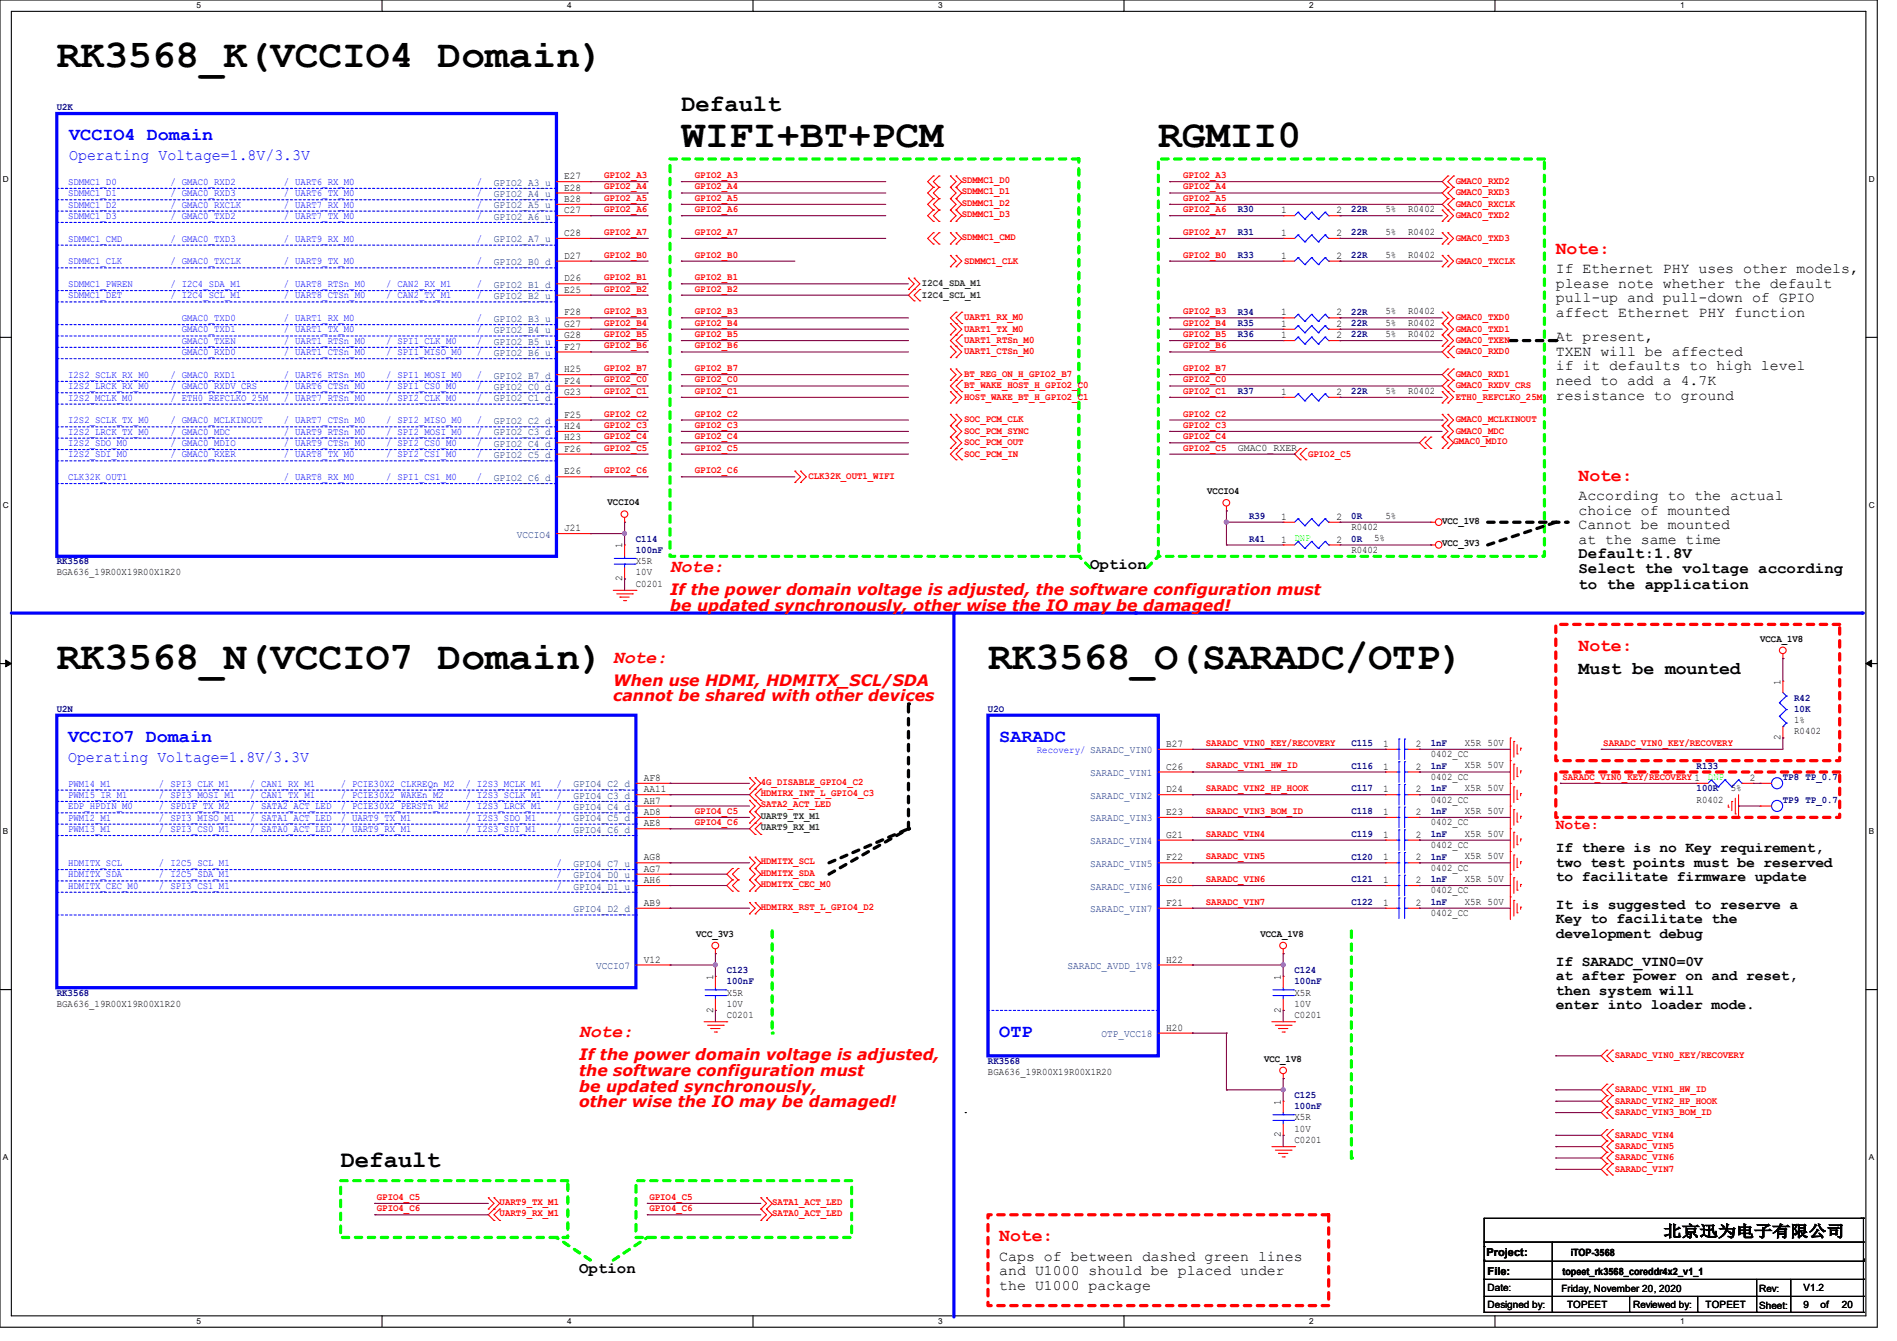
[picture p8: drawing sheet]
<svg xmlns="http://www.w3.org/2000/svg" width="297mm" height="210mm" viewBox="0 0 297 210" stroke-linecap="round" stroke-linejoin="round" font-family="sans-serif">
<defs><g id="words">
<g font-size="6.2">
<text x="8.9" y="10.5">RK3568_K(VCCIO4 Domain)</text>
<text x="106.7" y="23">WIFI+BT+PCM</text>
<text x="181.3" y="23">RGMII0</text>
<text x="8.9" y="104.8">RK3568_N(VCCIO7 Domain)</text>
<text x="154.7" y="104.8">RK3568_O(SARADC/OTP)</text>
</g>
<g font-size="3.7">
<text x="106.7" y="17.4">Default</text>
<text x="53.3" y="182.8">Default</text>
</g>
<g font-size="2.8" fill="#00f">
<text x="10.8" y="21.9">VCCIO4 Domain</text>
<text x="10.7" y="116.2">VCCIO7 Domain</text>
<text x="156.5" y="116.2">SARADC</text>
<text x="156.5" y="162.4">OTP</text>
</g>
<g font-size="2.8" fill="#f00">
<text x="243.6" y="39.7">Note:</text>
<text x="247.1" y="75.3">Note:</text>
<text x="104.9" y="89.5">Note:</text>
<text x="247.1" y="101.9">Note:</text>
<text x="96" y="103.8">Note:</text>
<text x="90.7" y="162.4">Note:</text>
<text x="156.5" y="194.4">Note:</text>
</g>
<text font-size="2.8" x="247.1" y="105.5">Must be mounted</text>
<g font-size="2.5" fill="#00f">
<text x="10.8" y="25.1">Operating Voltage=1.8V/3.3V</text>
<text x="10.7" y="119.3">Operating Voltage=1.8V/3.3V</text>
</g>
<g font-size="2.5">
<text x="170.7" y="89.1">Option</text>
<text x="247.1" y="87.3">Default:1.8V</text>
<text x="247.1" y="89.8">Select the voltage according</text>
<text x="247.1" y="92.2">to the application</text>
<text x="260.5" y="193.7">北京迅为电子有限公司</text>
<text x="90.7" y="199.3">Option</text>
</g>
<g font-size="2.5" fill="#f00">
<text x="104.9" y="93.2">If the power domain voltage is adjusted, the software configuration must</text>
<text x="104.9" y="95.6">be updated synchronously, other wise the IO may be damaged!</text>
<text x="96" y="107.4">When use HDMI, HDMITX_SCL/SDA</text>
<text x="96" y="109.9">cannot be shared with other devices</text>
<text x="90.7" y="166.1">If the power domain voltage is adjusted,</text>
<text x="90.7" y="168.5">the software configuration must</text>
<text x="90.7" y="171">be updated synchronously,</text>
<text x="90.7" y="173.4">other wise the IO may be damaged!</text>
</g>
<g font-size="2.3">
<text x="243.6" y="42.8">If Ethernet PHY uses other models,</text>
<text x="243.6" y="45">please note whether the default</text>
<text x="243.6" y="47.3">pull-up and pull-down of GPIO</text>
<text x="243.6" y="49.6">affect Ethernet PHY function</text>
<text x="243.6" y="53.4">At present,</text>
<text x="243.6" y="55.7">TXEN will be affected</text>
<text x="243.6" y="58">if it defaults to high level</text>
<text x="243.6" y="60.3">need to add a 4.7K</text>
<text x="243.6" y="62.6">resistance to ground</text>
<text x="247.1" y="78.3">According to the actual</text>
<text x="247.1" y="80.6">choice of mounted</text>
<text x="247.1" y="82.9">Cannot be mounted</text>
<text x="247.1" y="85.2">at the same time</text>
<text x="243.6" y="133.4">If there is no Key requirement,</text>
<text x="243.6" y="135.7">two test points must be reserved</text>
<text x="243.6" y="138">to facilitate firmware update</text>
<text x="243.6" y="142.3">It is suggested to reserve a</text>
<text x="243.6" y="144.6">Key to facilitate the</text>
<text x="243.6" y="146.9">development debug</text>
<text x="243.6" y="151.2">If SARADC_VIN0=0V</text>
<text x="243.6" y="153.5">at after power on and reset,</text>
<text x="243.6" y="155.8">then system will</text>
<text x="243.6" y="158.1">enter into loader mode.</text>
<text x="156.5" y="197.4">Caps of between dashed green lines</text>
<text x="156.5" y="199.7">and U1000 should be placed under</text>
<text x="156.5" y="202">the U1000 package</text>
</g>
<text font-size="2.3" fill="#f00" x="243.6" y="129.9">Note:</text>
<g font-size="1.7">
<text x="232.7" y="196.6">Project:</text>
<text x="232.9" y="199.7">File:</text>
</g>
<g font-size="1.6" fill="#000080">
<text x="8.9" y="17.3">U2K</text>
<text x="193.8" y="33.3">R30</text>
<text x="211.6" y="33.3">22R</text>
<text x="193.8" y="40.4">R33</text>
<text x="193.8" y="36.8">R31</text>
<text x="211.6" y="40.4">22R</text>
<text x="211.6" y="36.8">22R</text>
<text x="193.8" y="51.1">R35</text>
<text x="193.8" y="49.3">R34</text>
<text x="193.8" y="52.8">R36</text>
<text x="211.6" y="51.1">22R</text>
<text x="211.6" y="49.3">22R</text>
<text x="211.6" y="52.8">22R</text>
<text x="193.8" y="61.7">R37</text>
<text x="211.6" y="61.7">22R</text>
<text x="195.6" y="81.3">R39</text>
<text x="211.6" y="81.3">0R</text>
<text x="8.9" y="88.4">RK3568</text>
<text x="99.6" y="84.8">C114</text>
<text x="99.6" y="86.6">100nF</text>
<text x="195.6" y="84.8">R41</text>
<text x="211.6" y="84.8">0R</text>
<text x="8.9" y="111.5">U2N</text>
<text x="154.7" y="111.5">U2O</text>
<text x="280.9" y="109.7">R42</text>
<text x="280.9" y="111.5">10K</text>
<text x="211.6" y="116.8">C115</text>
<text x="224" y="116.8">1nF</text>
<text x="211.6" y="120.4">C116</text>
<text x="211.6" y="123.9">C117</text>
<text x="224" y="120.4">1nF</text>
<text x="224" y="123.9">1nF</text>
<text x="265.6" y="120.4">R133</text>
<text x="265.6" y="123.9">100R</text>
<text x="279.1" y="122.2">TP8 TP_0.7</text>
<text x="279.1" y="125.7">TP9 TP_0.7</text>
<text x="211.6" y="127.5">C118</text>
<text x="211.6" y="131.1">C119</text>
<text x="224" y="127.5">1nF</text>
<text x="224" y="131.1">1nF</text>
<text x="211.6" y="134.6">C120</text>
<text x="224" y="134.6">1nF</text>
<text x="211.6" y="141.7">C122</text>
<text x="211.6" y="138.2">C121</text>
<text x="224" y="141.7">1nF</text>
<text x="224" y="138.2">1nF</text>
<text x="8.9" y="156">RK3568</text>
<text x="113.8" y="152.4">C123</text>
<text x="113.8" y="154.2">100nF</text>
<text x="202.7" y="152.4">C124</text>
<text x="202.7" y="154.2">100nF</text>
<text x="154.7" y="166.6">RK3568</text>
<text x="202.7" y="172">C125</text>
<text x="202.7" y="173.7">100nF</text>
</g>
<g font-size="1.6" fill="#00f">
<text x="10.7" y="29">SDMMC1_D0</text>
<text x="26.7" y="29">/ GMAC0_RXD2</text>
<text x="44.4" y="29">/ UART6_RX_M0</text>
<text x="74.7" y="29">/</text>
<text x="10.7" y="34.3">SDMMC1_D3</text>
<text x="10.7" y="30.7">SDMMC1_D1</text>
<text x="10.7" y="32.5">SDMMC1_D2</text>
<text x="26.7" y="30.7">/ GMAC0_RXD3</text>
<text x="26.7" y="34.3">/ GMAC0_TXD2</text>
<text x="26.7" y="32.5">/ GMAC0_RXCLK</text>
<text x="44.4" y="32.5">/ UART7_RX_M0</text>
<text x="44.4" y="34.3">/ UART7_TX_M0</text>
<text x="44.4" y="30.7">/ UART6_TX_M0</text>
<text x="74.7" y="34.3">/</text>
<text x="74.7" y="30.7">/</text>
<text x="74.7" y="32.5">/</text>
<text x="10.7" y="37.8">SDMMC1_CMD</text>
<text x="10.7" y="41.4">SDMMC1_CLK</text>
<text x="26.7" y="41.4">/ GMAC0_TXCLK</text>
<text x="26.7" y="37.8">/ GMAC0_TXD3</text>
<text x="44.4" y="37.8">/ UART9_RX_M0</text>
<text x="44.4" y="41.4">/ UART9_TX_M0</text>
<text x="74.7" y="41.4">/</text>
<text x="74.7" y="37.8">/</text>
<text x="10.7" y="45">SDMMC1_PWREN</text>
<text x="10.7" y="46.7">SDMMC1_DET</text>
<text x="26.7" y="45">/ I2C4_SDA_M1</text>
<text x="26.7" y="46.7">/ I2C4_SCL_M1</text>
<text x="44.4" y="46.7">/ UART8_CTSn_M0</text>
<text x="44.4" y="45">/ UART8_RTSn_M0</text>
<text x="60.5" y="46.7">/ CAN2_TX_M1</text>
<text x="60.5" y="45">/ CAN2_RX_M1</text>
<text x="74.7" y="46.7">/</text>
<text x="74.7" y="45">/</text>
<text x="28.4" y="50.3">GMAC0_TXD0</text>
<text x="28.4" y="52.1">GMAC0_TXD1</text>
<text x="28.4" y="53.8">GMAC0_TXEN</text>
<text x="44.4" y="52.1">/ UART1_TX_M0</text>
<text x="44.4" y="50.3">/ UART1_RX_M0</text>
<text x="44.4" y="53.8">/ UART1_RTSn_M0</text>
<text x="60.5" y="53.8">/ SPI1_CLK_M0</text>
<text x="74.7" y="50.3">/</text>
<text x="74.7" y="53.8">/</text>
<text x="74.7" y="52.1">/</text>
<text x="10.7" y="59.2">I2S2_SCLK_RX_M0</text>
<text x="26.7" y="59.2">/ GMAC0_RXD1</text>
<text x="28.4" y="55.6">GMAC0_RXD0</text>
<text x="44.4" y="55.6">/ UART1_CTSn_M0</text>
<text x="44.4" y="59.2">/ UART6_RTSn_M0</text>
<text x="60.5" y="59.2">/ SPI1_MOSI_M0</text>
<text x="60.5" y="55.6">/ SPI1_MISO_M0</text>
<text x="74.7" y="55.6">/</text>
<text x="74.7" y="59.2">/</text>
<text x="10.7" y="61">I2S2_LRCK_RX_M0</text>
<text x="10.7" y="62.7">I2S2_MCLK_M0</text>
<text x="26.7" y="62.7">/ ETH0_REFCLKO_25M</text>
<text x="26.7" y="61">/ GMAC0_RXDV_CRS</text>
<text x="44.4" y="62.7">/ UART7_RTSn_M0</text>
<text x="44.4" y="61">/ UART6_CTSn_M0</text>
<text x="60.4" y="61">/ SPI1_CS0_M0</text>
<text x="60.5" y="62.7">/ SPI2_CLK_M0</text>
<text x="74.7" y="62.7">/</text>
<text x="74.7" y="61">/</text>
<text x="10.7" y="71.6">I2S2_SDI_M0</text>
<text x="10.7" y="66.3">I2S2_SCLK_TX_M0</text>
<text x="10.7" y="69.8">I2S2_SDO_M0</text>
<text x="10.7" y="68.1">I2S2_LRCK_TX_M0</text>
<text x="26.7" y="69.8">/ GMAC0_MDIO</text>
<text x="26.7" y="71.6">/ GMAC0_RXER</text>
<text x="26.7" y="68.1">/ GMAC0_MDC</text>
<text x="26.7" y="66.3">/ GMAC0_MCLKINOUT</text>
<text x="44.4" y="66.3">/ UART7_CTSn_M0</text>
<text x="44.4" y="71.6">/ UART8_TX_M0</text>
<text x="44.4" y="68.1">/ UART9_RTSn_M0</text>
<text x="44.4" y="69.8">/ UART9_CTSn_M0</text>
<text x="60.5" y="71.6">/ SPI2_CS1_M0</text>
<text x="60.5" y="68.1">/ SPI2_MOSI_M0</text>
<text x="60.5" y="69.8">/ SPI2_CS0_M0</text>
<text x="60.5" y="66.3">/ SPI2_MISO_M0</text>
<text x="74.7" y="69.8">/</text>
<text x="74.7" y="71.6">/</text>
<text x="74.7" y="68.1">/</text>
<text x="74.7" y="66.3">/</text>
<text x="10.7" y="75.2">CLK32K_OUT1</text>
<text x="44.4" y="75.2">/ UART8_RX_M0</text>
<text x="60.5" y="75.2">/ SPI1_CS1_M0</text>
<text x="74.7" y="75.2">/</text>
<text x="162.3" y="117.9">Recovery/ SARADC_VIN0</text>
<text x="10.7" y="123.2">PWM14_M1</text>
<text x="10.7" y="125">PWM15_IR_M1</text>
<text x="24.9" y="123.2">/ SPI3_CLK_M1</text>
<text x="24.9" y="125">/ SPI3_MOSI_M1</text>
<text x="39.1" y="123.2">/ CAN1_RX_M1</text>
<text x="39.1" y="125">/ CAN1_TX_M1</text>
<text x="53.3" y="123.2">/ PCIE30X2_CLKREQn_M2</text>
<text x="53.3" y="125">/ PCIE30X2_WAKEn_M2</text>
<text x="72.9" y="123.2">/ I2S3_MCLK_M1</text>
<text x="72.9" y="125">/ I2S3_SCLK_M1</text>
<text x="87.1" y="125">/</text>
<text x="87.1" y="123.2">/</text>
<text x="10.7" y="130.3">PWM13_M1</text>
<text x="10.7" y="128.5">PWM12_M1</text>
<text x="10.7" y="126.7">EDP_HPDIN_M0</text>
<text x="24.9" y="130.3">/ SPI3_CS0_M1</text>
<text x="24.9" y="128.5">/ SPI3_MISO_M1</text>
<text x="24.9" y="126.7">/ SPDIF_TX_M2</text>
<text x="39.1" y="126.7">/ SATA2_ACT_LED</text>
<text x="39.1" y="130.3">/ SATA0_ACT_LED</text>
<text x="39.1" y="128.5">/ SATA1_ACT_LED</text>
<text x="53.3" y="126.7">/ PCIE30X2_PERSTn_M2</text>
<text x="53.3" y="130.3">/ UART9_RX_M1</text>
<text x="53.3" y="128.5">/ UART9_TX_M1</text>
<text x="72.9" y="130.3">/ I2S3_SDI_M1</text>
<text x="72.9" y="128.5">/ I2S3_SDO_M1</text>
<text x="72.9" y="126.7">/ I2S3_LRCK_M1</text>
<text x="87.1" y="128.5">/</text>
<text x="87.1" y="130.3">/</text>
<text x="87.1" y="126.7">/</text>
<text x="10.7" y="137.4">HDMITX_SDA</text>
<text x="10.7" y="135.6">HDMITX_SCL</text>
<text x="24.9" y="135.6">/ I2C5_SCL_M1</text>
<text x="24.9" y="137.4">/ I2C5_SDA_M1</text>
<text x="87.1" y="137.4">/</text>
<text x="87.1" y="135.6">/</text>
<text x="10.7" y="139.2">HDMITX_CEC_M0</text>
<text x="24.9" y="139.2">/ SPI3_CS1_M1</text>
<text x="87.1" y="139.2">/</text>
</g>
<g font-size="1.6" fill="#004080">
<text x="77.3" y="29.1">GPIO2_A3_u</text>
<text x="77.3" y="30.9">GPIO2_A4_u</text>
<text x="77.3" y="32.6">GPIO2_A5_u</text>
<text x="77.3" y="34.4">GPIO2_A6_u</text>
<text x="77.3" y="38">GPIO2_A7_u</text>
<text x="77.3" y="41.5">GPIO2_B0_d</text>
<text x="77.3" y="45.1">GPIO2_B1_d</text>
<text x="77.3" y="46.9">GPIO2_B2_u</text>
<text x="77.3" y="50.4">GPIO2_B3_u</text>
<text x="77.3" y="52.2">GPIO2_B4_u</text>
<text x="77.3" y="54">GPIO2_B5_u</text>
<text x="77.3" y="55.8">GPIO2_B6_u</text>
<text x="77.3" y="59.3">GPIO2_B7_d</text>
<text x="77.3" y="61.1">GPIO2_C0_d</text>
<text x="77.3" y="62.9">GPIO2_C1_d</text>
<text x="77.3" y="66.4">GPIO2_C2_d</text>
<text x="77.3" y="68.2">GPIO2_C3_d</text>
<text x="77.3" y="70">GPIO2_C4_d</text>
<text x="77.3" y="71.8">GPIO2_C5_d</text>
<text x="77.3" y="75.3">GPIO2_C6_d</text>
<text x="80.9" y="84.2">VCCIO4</text>
<text x="89.8" y="123.3">GPIO4_C2_d</text>
<text x="89.8" y="125.1">GPIO4_C3_d</text>
<text x="170.7" y="121.5">SARADC_VIN1</text>
<text x="170.7" y="125.1">SARADC_VIN2</text>
<text x="89.8" y="126.9">GPIO4_C4_d</text>
<text x="89.8" y="128.7">GPIO4_C5_d</text>
<text x="89.8" y="130.4">GPIO4_C6_d</text>
<text x="170.7" y="128.7">SARADC_VIN3</text>
<text x="89.8" y="135.8">GPIO4_C7_u</text>
<text x="89.8" y="137.5">GPIO4_D0_u</text>
<text x="170.7" y="132.2">SARADC_VIN4</text>
<text x="170.7" y="135.8">SARADC_VIN5</text>
<text x="89.8" y="139.3">GPIO4_D1_u</text>
<text x="89.8" y="142.9">GPIO4_D2_d</text>
<text x="170.7" y="139.3">SARADC_VIN6</text>
<text x="170.7" y="142.9">SARADC_VIN7</text>
<text x="93.3" y="151.8">VCCIO7</text>
<text x="167.1" y="151.8">SARADC_AVDD_1V8</text>
<text x="172.5" y="162.4">OTP_VCC18</text>
</g>
<g font-size="1.6">
<text x="88.3" y="28.1">E27</text>
<text x="88.3" y="29.8">E28</text>
<text x="88.3" y="31.6">B28</text>
<text x="88.3" y="33.4">C27</text>
<text x="200.6" y="33.4">1</text>
<text x="209.3" y="33.4">2</text>
<text x="216.9" y="33.2">5%</text>
<text x="220.5" y="33.2">R0402</text>
<text x="88.3" y="37">C28</text>
<text x="88.3" y="40.5">D27</text>
<text x="200.6" y="40.5">1</text>
<text x="200.6" y="37">1</text>
<text x="209.3" y="40.5">2</text>
<text x="209.3" y="37">2</text>
<text x="216.9" y="40.3">5%</text>
<text x="216.9" y="36.8">5%</text>
<text x="220.5" y="40.3">R0402</text>
<text x="220.5" y="36.8">R0402</text>
<text x="88.3" y="44.1">D26</text>
<text x="88.3" y="45.8">E25</text>
<text x="88.3" y="49.4">F28</text>
<text x="88.3" y="51.2">G27</text>
<text x="88.3" y="53">G28</text>
<text x="200.6" y="51.2">1</text>
<text x="200.6" y="49.4">1</text>
<text x="200.6" y="53">1</text>
<text x="209.3" y="51.2">2</text>
<text x="209.3" y="49.4">2</text>
<text x="209.3" y="53">2</text>
<text x="216.9" y="51">5%</text>
<text x="216.9" y="49.2">5%</text>
<text x="216.9" y="52.8">5%</text>
<text x="220.5" y="51">R0402</text>
<text x="220.5" y="49.2">R0402</text>
<text x="220.5" y="52.8">R0402</text>
<text x="88.3" y="54.7">F27</text>
<text x="88.3" y="58.3">H25</text>
<text x="88.3" y="60.1">F24</text>
<text x="88.3" y="61.8">G23</text>
<text x="88.3" y="65.4">F25</text>
<text x="200.6" y="61.8">1</text>
<text x="209.3" y="61.8">2</text>
<text x="216.9" y="61.7">5%</text>
<text x="220.5" y="61.7">R0402</text>
<text x="88.3" y="67.2">H24</text>
<text x="88.3" y="69">H23</text>
<text x="88.3" y="70.7">F26</text>
<text x="193.8" y="70.6">GMAC0_RXER</text>
<text x="88.3" y="74.3">E26</text>
<text x="189" y="77.4">VCCIO4</text>
<text x="88.3" y="83.2">J21</text>
<text x="95.1" y="79.2">VCCIO4</text>
<text x="200.6" y="81.4">1</text>
<text x="209.3" y="81.4">2</text>
<text x="211.6" y="83">R0402</text>
<text x="216.9" y="81.2">5%</text>
<text x="225.8" y="82">VCC_1V8</text>
<text x="97.4" y="85.9" transform="rotate(-90 97.4 85.9)">1</text>
<text x="99.6" y="88.3">X5R</text>
<text x="200.6" y="85">1</text>
<text x="209.3" y="85">2</text>
<text x="211.6" y="86.6">R0402</text>
<text x="215.1" y="84.8">5%</text>
<text x="225.8" y="85.6">VCC_3V3</text>
<text x="8.9" y="90.1">BGA636_19R00X19R00X1R20</text>
<text x="97.4" y="91" transform="rotate(-90 97.4 91)">2</text>
<text x="99.6" y="91.9">C0201</text>
<text x="99.6" y="90.1">10V</text>
<text x="275.6" y="100.5">VCCA_1V8</text>
<text x="278.8" y="107.2" transform="rotate(-90 278.8 107.2)">1</text>
<text x="280.9" y="113.2">1%</text>
<text x="182.6" y="117">B27</text>
<text x="216.6" y="117">1</text>
<text x="221.7" y="117">2</text>
<text x="224" y="118.6">0402_CC</text>
<text x="229.4" y="116.8">X5R 50V</text>
<text x="278.8" y="115.9" transform="rotate(-90 278.8 115.9)">2</text>
<text x="280.9" y="115">R0402</text>
<text x="100.8" y="122.3">AF8</text>
<text x="100.8" y="124.1">AA11</text>
<text x="100.8" y="125.9">AH7</text>
<text x="182.6" y="120.5">C26</text>
<text x="182.6" y="124.1">D24</text>
<text x="216.6" y="120.5">1</text>
<text x="216.6" y="124.1">1</text>
<text x="221.7" y="120.5">2</text>
<text x="221.7" y="124.1">2</text>
<text x="224" y="122.1">0402_CC</text>
<text x="224" y="125.7">0402_CC</text>
<text x="229.4" y="120.4">X5R 50V</text>
<text x="229.4" y="123.9">X5R 50V</text>
<text x="265.6" y="125.7">R0402</text>
<text x="271" y="123.9">5%</text>
<text x="274" y="122.3">2</text>
<text x="100.8" y="127.6">AD8</text>
<text x="100.8" y="129.4">AE8</text>
<text x="182.6" y="127.6">E23</text>
<text x="182.6" y="131.2">G21</text>
<text x="216.6" y="127.6">1</text>
<text x="216.6" y="131.2">1</text>
<text x="221.7" y="127.6">2</text>
<text x="221.7" y="131.2">2</text>
<text x="224" y="129.2">0402_CC</text>
<text x="229.4" y="127.5">X5R 50V</text>
<text x="229.4" y="131">X5R 50V</text>
<text x="100.8" y="134.7">AG8</text>
<text x="100.8" y="136.5">AG7</text>
<text x="182.6" y="134.7">F22</text>
<text x="216.6" y="134.7">1</text>
<text x="221.7" y="134.7">2</text>
<text x="224" y="136.4">0402_CC</text>
<text x="224" y="132.8">0402_CC</text>
<text x="229.4" y="134.6">X5R 50V</text>
<text x="100.8" y="138.3">AH6</text>
<text x="100.8" y="141.9">AB9</text>
<text x="182.6" y="138.3">G20</text>
<text x="182.6" y="141.9">F21</text>
<text x="216.6" y="141.9">1</text>
<text x="216.6" y="138.3">1</text>
<text x="221.7" y="141.9">2</text>
<text x="221.7" y="138.3">2</text>
<text x="224" y="143.5">0402_CC</text>
<text x="224" y="139.9">0402_CC</text>
<text x="229.4" y="141.7">X5R 50V</text>
<text x="229.4" y="138.1">X5R 50V</text>
<text x="109" y="146.7">VCC_3V3</text>
<text x="197.4" y="146.7">VCCA_1V8</text>
<text x="100.8" y="150.8">V12</text>
<text x="111.6" y="153.5" transform="rotate(-90 111.6 153.5)">1</text>
<text x="113.8" y="155.9">X5R</text>
<text x="182.6" y="150.8">H22</text>
<text x="200.5" y="153.5" transform="rotate(-90 200.5 153.5)">1</text>
<text x="202.7" y="155.9">X5R</text>
<text x="8.9" y="157.7">BGA636_19R00X19R00X1R20</text>
<text x="111.6" y="158.6" transform="rotate(-90 111.6 158.6)">2</text>
<text x="113.8" y="159.5">C0201</text>
<text x="113.8" y="157.7">10V</text>
<text x="182.6" y="161.4">H20</text>
<text x="200.5" y="158.6" transform="rotate(-90 200.5 158.6)">2</text>
<text x="202.7" y="159.5">C0201</text>
<text x="202.7" y="157.7">10V</text>
<text x="197.9" y="166.3">VCC_1V8</text>
<text x="154.7" y="168.4">BGA636_19R00X19R00X1R20</text>
<text x="200.5" y="173" transform="rotate(-90 200.5 173)">1</text>
<text x="200.5" y="178.1" transform="rotate(-90 200.5 178.1)">2</text>
<text x="202.7" y="179">C0201</text>
<text x="202.7" y="175.5">X5R</text>
<text x="202.7" y="177.2">10V</text>
<text x="245.9" y="196.7">iTOP-3568</text>
<text x="232.9" y="202.2">Date:</text>
<text x="244.5" y="202.3">Friday, November 20, 2020</text>
<text x="244.7" y="199.7">topeet_rk3568_coreddr4x2_v1_1</text>
<text x="275.4" y="202.4">Rev:</text>
<text x="282.4" y="202.2">V1.2</text>
<text x="232.9" y="204.9">Designed by:</text>
<text x="245.4" y="204.8">TOPEET</text>
<text x="255.7" y="204.9">Reviewed by:</text>
<text x="267" y="204.8">TOPEET</text>
<text x="275.4" y="205">Sheet:</text>
<text x="282.4" y="204.8">9</text>
<text x="285" y="204.9">of</text>
<text x="288.4" y="204.8">20</text>
</g>
<g font-size="1.6" fill="#f00">
<text x="94.6" y="27.9">GPIO2_A3</text>
<text x="94.6" y="29.7">GPIO2_A4</text>
<text x="108.8" y="27.9">GPIO2_A3</text>
<text x="108.8" y="29.7">GPIO2_A4</text>
<text x="150.6" y="28.7">SDMMC1_D0</text>
<text x="185.2" y="27.9">GPIO2_A3</text>
<text x="185.2" y="29.7">GPIO2_A4</text>
<text x="227.9" y="28.8">GMAC0_RXD2</text>
<text x="94.6" y="31.5">GPIO2_A5</text>
<text x="94.6" y="33.2">GPIO2_A6</text>
<text x="108.8" y="33.2">GPIO2_A6</text>
<text x="108.8" y="31.5">GPIO2_A5</text>
<text x="150.6" y="30.4">SDMMC1_D1</text>
<text x="150.6" y="32.2">SDMMC1_D2</text>
<text x="150.6" y="34">SDMMC1_D3</text>
<text x="185.2" y="31.5">GPIO2_A5</text>
<text x="185.2" y="33.2">GPIO2_A6</text>
<text x="227.9" y="30.6">GMAC0_RXD3</text>
<text x="227.9" y="32.4">GMAC0_RXCLK</text>
<text x="227.9" y="34.2">GMAC0_TXD2</text>
<text x="94.6" y="36.8">GPIO2_A7</text>
<text x="94.6" y="40.3">GPIO2_B0</text>
<text x="108.8" y="36.8">GPIO2_A7</text>
<text x="108.8" y="40.3">GPIO2_B0</text>
<text x="150.6" y="37.5">SDMMC1_CMD</text>
<text x="151" y="41.3">SDMMC1_CLK</text>
<text x="185.2" y="36.8">GPIO2_A7</text>
<text x="185.2" y="40.3">GPIO2_B0</text>
<text x="227.9" y="37.7">GMAC0_TXD3</text>
<text x="227.9" y="41.3">GMAC0_TXCLK</text>
<text x="94.6" y="43.9">GPIO2_B1</text>
<text x="94.6" y="45.7">GPIO2_B2</text>
<text x="108.8" y="43.9">GPIO2_B1</text>
<text x="108.8" y="45.7">GPIO2_B2</text>
<text x="94.6" y="49.2">GPIO2_B3</text>
<text x="94.6" y="51">GPIO2_B4</text>
<text x="94.6" y="52.8">GPIO2_B5</text>
<text x="108.8" y="51">GPIO2_B4</text>
<text x="108.8" y="52.8">GPIO2_B5</text>
<text x="108.8" y="49.2">GPIO2_B3</text>
<text x="151" y="50.2">UART1_RX_M0</text>
<text x="151" y="51.9">UART1_TX_M0</text>
<text x="151" y="53.7">UART1_RTSn_M0</text>
<text x="185.2" y="49.2">GPIO2_B3</text>
<text x="185.2" y="51">GPIO2_B4</text>
<text x="185.2" y="52.8">GPIO2_B5</text>
<text x="227.9" y="50.2">GMAC0_TXD0</text>
<text x="227.9" y="51.9">GMAC0_TXD1</text>
<text x="227.9" y="53.7">GMAC0_TXEN</text>
<text x="94.6" y="54.6">GPIO2_B6</text>
<text x="94.6" y="58.1">GPIO2_B7</text>
<text x="94.6" y="59.9">GPIO2_C0</text>
<text x="108.8" y="54.6">GPIO2_B6</text>
<text x="108.8" y="59.9">GPIO2_C0</text>
<text x="108.8" y="58.1">GPIO2_B7</text>
<text x="151" y="55.5">UART1_CTSn_M0</text>
<text x="151" y="59.1">BT_REG_ON_H_GPIO2_B7</text>
<text x="185.2" y="54.6">GPIO2_B6</text>
<text x="185.2" y="58.1">GPIO2_B7</text>
<text x="185.2" y="59.9">GPIO2_C0</text>
<text x="227.9" y="55.5">GMAC0_RXD0</text>
<text x="227.9" y="59.1">GMAC0_RXD1</text>
<text x="94.6" y="61.7">GPIO2_C1</text>
<text x="94.6" y="65.2">GPIO2_C2</text>
<text x="108.8" y="61.7">GPIO2_C1</text>
<text x="108.8" y="65.2">GPIO2_C2</text>
<text x="151" y="60.8">BT_WAKE_HOST_H_GPIO2_C0</text>
<text x="151" y="62.6">HOST_WAKE_BT_H_GPIO2_C1</text>
<text x="185.2" y="65.2">GPIO2_C2</text>
<text x="185.2" y="61.7">GPIO2_C1</text>
<text x="227.9" y="60.8">GMAC0_RXDV_CRS</text>
<text x="227.9" y="62.6">ETH0_REFCLKO_25M</text>
<text x="94.6" y="67">GPIO2_C3</text>
<text x="94.6" y="68.8">GPIO2_C4</text>
<text x="94.6" y="70.6">GPIO2_C5</text>
<text x="108.8" y="67">GPIO2_C3</text>
<text x="108.8" y="68.8">GPIO2_C4</text>
<text x="108.8" y="70.6">GPIO2_C5</text>
<text x="151" y="67.9">SOC_PCM_SYNC</text>
<text x="151" y="69.7">SOC_PCM_OUT</text>
<text x="151" y="66.2">SOC_PCM_CLK</text>
<text x="151" y="71.5">SOC_PCM_IN</text>
<text x="185.2" y="67">GPIO2_C3</text>
<text x="185.2" y="68.8">GPIO2_C4</text>
<text x="185.2" y="70.6">GPIO2_C5</text>
<text x="204.8" y="71.5">GPIO2_C5</text>
<text x="227.6" y="69.6">GMAC0_MDIO</text>
<text x="227.9" y="66.2">GMAC0_MCLKINOUT</text>
<text x="227.9" y="67.9">GMAC0_MDC</text>
<text x="94.6" y="74.1">GPIO2_C6</text>
<text x="108.8" y="74.1">GPIO2_C6</text>
<text x="126.6" y="75.1">CLK32K_OUT1_WIFI</text>
<text x="188.8" y="116.8">SARADC_VIN0_KEY/RECOVERY</text>
<text x="251" y="116.8">SARADC_VIN0_KEY/RECOVERY</text>
<text x="119.1" y="122.9">4G_DISABLE_GPIO4_C2</text>
<text x="119.1" y="124.7">HDMIRX_INT_L_GPIO4_C3</text>
<text x="188.8" y="120.4">SARADC_VIN1_HW_ID</text>
<text x="188.8" y="123.9">SARADC_VIN2_HP_HOOK</text>
<text x="244.6" y="122.1">SARADC_VIN0_KEY/RECOVERY 1</text>
<text x="108.8" y="127.5">GPIO4_C5</text>
<text x="108.8" y="129.2">GPIO4_C6</text>
<text x="119.1" y="126.4">SATA2_ACT_LED</text>
<text x="188.8" y="127.5">SARADC_VIN3_BOM_ID</text>
<text x="188.8" y="131">SARADC_VIN4</text>
<text x="119.1" y="135.3">HDMITX_SCL</text>
<text x="119.1" y="137.1">HDMITX_SDA</text>
<text x="188.8" y="134.6">SARADC_VIN5</text>
<text x="119.1" y="138.9">HDMITX_CEC_M0</text>
<text x="119.1" y="142.4">HDMIRX_RST_L_GPIO4_D2</text>
<text x="188.8" y="138.1">SARADC_VIN6</text>
<text x="188.8" y="141.7">SARADC_VIN7</text>
<text x="252.8" y="165.7">SARADC_VIN0_KEY/RECOVERY</text>
<text x="252.8" y="171.1">SARADC_VIN1_HW_ID</text>
<text x="252.8" y="172.8">SARADC_VIN2_HP_HOOK</text>
<text x="252.8" y="174.6">SARADC_VIN3_BOM_ID</text>
<text x="252.8" y="178.2">SARADC_VIN4</text>
<text x="252.8" y="180">SARADC_VIN5</text>
<text x="252.8" y="181.7">SARADC_VIN6</text>
<text x="252.8" y="183.5">SARADC_VIN7</text>
<text x="59" y="187.9">GPIO4_C5</text>
<text x="59" y="189.7">GPIO4_C6</text>
<text x="78.2" y="188.7">UART9_TX_M1</text>
<text x="78.2" y="190.5">UART9_RX_M1</text>
<text x="101.7" y="187.9">GPIO4_C5</text>
<text x="101.7" y="189.7">GPIO4_C6</text>
<text x="120.9" y="188.7">SATA1_ACT_LED</text>
<text x="120.9" y="190.5">SATA0_ACT_LED</text>
</g>
<g font-size="1.6" fill="#008000">
<text x="144.4" y="46.6">I2C4_SCL_M1</text>
<text x="144.4" y="44.8">I2C4_SDA_M1</text>
<text x="119.1" y="130">UART9_RX_M1</text>
<text x="119.1" y="128.2">UART9_TX_M1</text>
</g>
<g font-size="1.6" fill="#0f0">
<text x="202.7" y="84.8">DNP</text>
<text x="267.4" y="122.1">DNP</text>
</g>
<g font-size="1.3">
<text x="30.8" y="1.3">5</text>
<text x="88.8" y="1.3">4</text>
<text x="146.9" y="1.3">3</text>
<text x="205" y="1.3">2</text>
<text x="263.1" y="1.3">1</text>
<text x=".5" y="28.4">D</text>
<text x="292.6" y="28.4">D</text>
<text x=".5" y="79.5">C</text>
<text x="292.6" y="79.5">C</text>
<text x=".5" y="130.6">B</text>
<text x="292.6" y="130.6">B</text>
<text x=".5" y="181.7">A</text>
<text x="292.6" y="181.7">A</text>
<text x="30.8" y="207.4">5</text>
<text x="88.8" y="207.4">4</text>
<text x="146.9" y="207.4">3</text>
<text x="205" y="207.4">2</text>
<text x="263.1" y="207.4">1</text>
</g>
</g></defs>
<path d="M0 0h293.9v207.9h-293.9zM1.8 1.8h290.3v204.3h-290.3z" fill="none" stroke="#000" stroke-width=".17"/>
<g fill="#fff">
<path d="M30.8 .2h.7v1.4h-.7z"/>
<path d="M30.8 206.2h.7v1.4h-.7z"/>
</g>
<path d="M59.8 0v1.8M59.8 206.1v1.8" fill="none" stroke="#000" stroke-width=".17"/>
<g fill="#fff">
<path d="M88.8 .2h.7v1.4h-.7z"/>
<path d="M88.8 206.2h.7v1.4h-.7z"/>
</g>
<path d="M117.9 0v1.8M117.9 206.1v1.8" fill="none" stroke="#000" stroke-width=".17"/>
<g fill="#fff">
<path d="M146.9 .2h.7v1.4h-.7z"/>
<path d="M146.9 206.2h.7v1.4h-.7z"/>
</g>
<path d="M176 0v1.8M176 206.1v1.8" fill="none" stroke="#000" stroke-width=".17"/>
<g fill="#fff">
<path d="M205 .2h.7v1.4h-.7z"/>
<path d="M205 206.2h.7v1.4h-.7z"/>
</g>
<path d="M234.1 0v1.8M234.1 206.1v1.8" fill="none" stroke="#000" stroke-width=".17"/>
<g fill="#fff">
<path d="M263.1 .2h.6v1.4h-.6z"/>
<path d="M263.1 206.2h.6v1.4h-.6z"/>
<path d="M.5 27.3h.9v1.4h-.9z"/>
<path d="M292.6 27.3h.9v1.4h-.9z"/>
<path d="M.5 78.4h.9v1.4h-.9z"/>
<path d="M292.6 78.4h.9v1.4h-.9z"/>
</g>
<path d="M0 52.8h1.8M292.1 52.8h1.8" fill="none" stroke="#000" stroke-width=".17"/>
<g fill="#fff">
<path d="M.5 129.5h.8v1.4h-.8z"/>
<path d="M292.6 129.5h.8v1.4h-.8z"/>
</g>
<path d="M0 103.9h1.8M292.1 103.9h1.8" fill="none" stroke="#000" stroke-width=".17"/>
<path d="M.9 103.4l.9 .5-.9 .5zM292.1 103.9l.9-.5v1z" fill="#000" stroke="#000" stroke-width=".16"/>
<g fill="#fff">
<path d="M.5 180.5h.8v1.4h-.8z"/>
<path d="M292.6 180.5h.8v1.4h-.8z"/>
</g>
<path d="M0 155h1.8M292.1 155h1.8" fill="none" stroke="#000" stroke-width=".17"/>
<path d="M120.9 145.8v16" fill="none" stroke="#0f0" stroke-width=".51" stroke-dasharray="1 1"/>
<circle cx="120.9" cy="161.8" r=".25" fill="#0f0" stroke-dasharray="1 1"/>
<path d="M211.6 145.8v35.6" fill="none" stroke="#0f0" stroke-width=".51" stroke-dasharray="1 1"/>
<circle cx="211.6" cy="181.4" r=".25" fill="#0f0" stroke-dasharray="1 1"/>
<path d="M1.8 96h176" fill="none" stroke="#00f" stroke-width=".51"/>
<circle cx="177.8" cy="96" r=".25" fill="#00f"/>
<path d="M177.8 96h113.8" fill="none" stroke="#00f" stroke-width=".51"/>
<circle cx="291.6" cy="96" r=".25" fill="#00f"/>
<path d="M243.6 97.8h44.4v21.3h-44.4zM154.7 190.2h53.3v14.3h-53.3z" fill="none" stroke="#f00" stroke-width=".51" stroke-dasharray="1 1"/>
<path d="M149.4 96v110.2" fill="none" stroke="#00f" stroke-width=".51"/>
<circle cx="149.4" cy="96" r=".25" fill="#00f"/>
<path d="M151.1 174.2h.1" fill="none" stroke="#000" stroke-width=".17"/>
<path d="M104.9 24.9h64v62.2h-64zM181.4 24.9h60.4v62.2h-60.4zM179.6 88.9l1.8-1.8" fill="none" stroke="#0f0" stroke-width=".51" stroke-dasharray="1 1"/>
<path d="M236.5 53.3h7.1" fill="none" stroke="#000" stroke-width=".51" stroke-dasharray="1 1"/>
<circle cx="243.6" cy="53.3" r=".25" fill="#000" stroke-dasharray="1 1"/>
<circle cx="181.4" cy="87.1" r=".25" fill="#0f0" stroke-dasharray="1 1"/>
<path d="M170.7 88.9l-1.8-1.8" fill="none" stroke="#0f0" stroke-width=".51" stroke-dasharray="1 1"/>
<circle cx="168.9" cy="87.1" r=".25" fill="#0f0" stroke-dasharray="1 1"/>
<path d="M232.9 81.8h12.5M232.9 85.3l10.7-3.5" fill="none" stroke="#000" stroke-width=".51" stroke-dasharray="1 1"/>
<g fill="#000" stroke-dasharray="1 1">
<circle cx="243.6" cy="81.8" r=".25"/>
<circle cx="245.4" cy="81.8" r=".25"/>
</g>
<path d="M92.5 197.4l-5.4-3.6" fill="none" stroke="#0f0" stroke-width=".51" stroke-dasharray="1 1"/>
<circle cx="87.1" cy="193.8" r=".25" fill="#0f0" stroke-dasharray="1 1"/>
<path d="M96 197.4l5.3-3.6" fill="none" stroke="#0f0" stroke-width=".51" stroke-dasharray="1 1"/>
<circle cx="101.3" cy="193.8" r=".25" fill="#0f0" stroke-dasharray="1 1"/>
<path d="M53.3 184.9h35.6v8.9h-35.6zM99.6 184.9h33.7v8.9h-33.7z" fill="none" stroke="#0f0" stroke-width=".51" stroke-dasharray="1 1"/>
<path d="M243.6 120.9h44.4v7.1h-44.4z" fill="none" stroke="#f00" stroke-width=".51" stroke-dasharray="1 1"/>
<path d="M129.8 135.1l12.4-5.3M129.8 136.9l12.4-7.1M142.2 129.8v-19.6" fill="none" stroke="#000" stroke-width=".51" stroke-dasharray="1 1"/>
<g fill="#000" stroke-dasharray="1 1">
<circle cx="142.2" cy="110.2" r=".25"/>
<circle cx="142.2" cy="129.8" r=".25"/>
</g>
<g fill="none" stroke="#f00" stroke-width=".17">
<path d="M87.1 37.3h5.4M87.1 28.4h5.4M87.1 30.2h5.4M87.1 32h5.4M87.1 33.8h5.4M92.5 28.4h.1M92.5 30.2h.1M92.5 32h.1M92.5 33.8h.1M92.5 37.3h.1M146.1 36.4h.1M146.1 38.2h.1"/>
<path d="M146.1 27.6h.1M146.1 29.3h.1M146.1 31.1h.1M146.1 32.9h.1M146.1 34.7h.1M146.1 36.4l-.9 .9 .9 .9M146.1 31.1l-.9 .9 .9 .9M146.1 27.6l-.9 .8 .9 .9M146.1 32.9l-.9 .9 .9 .9M146.1 29.3l-.9 .9 .9 .9M147 38.2h.1M147 36.4h.1"/>
<path d="M147 29.3h.1M147 27.6h.1M147 31.1h.1M147 32.9h.1M147 34.7h.1M147 36.4l-.9 .9 .9 .9M147 32.9l-.9 .9 .9 .9M147 27.6l-.9 .8 .9 .9M147 29.3l-.9 .9 .9 .9M147 31.1l-.9 .9 .9 .9M148.8 38.2h.1M148.8 36.4h.1"/>
<path d="M148.8 29.3h.1M148.8 27.6h.1M148.8 31.1h.1M148.8 32.9h.1M148.8 34.7h.1M148.8 32.9l.9 .9-.9 .9M148.8 36.4l.9 .9-.9 .9M148.8 27.6l.9 .8-.9 .9M148.8 29.3l.9 .9-.9 .9M148.8 31.1l.9 .9-.9 .9M149.7 38.2h.1M149.7 36.4h.1"/>
<path d="M149.7 29.3h.1M149.7 27.6h.1M149.7 31.1h.1M149.7 32.9h.1M149.7 34.7h.1M149.7 31.1l.9 .9-.9 .9M149.7 36.4l.9 .9-.9 .9M149.7 27.6l.9 .8-.9 .9M149.7 29.3l.9 .9-.9 .9M149.7 32.9l.9 .9-.9 .9M200.9 37.3h.1M200.9 33.8h.1"/>
<path d="M200.9 37.3h1.8M200.9 33.8h1.8M208 37.3h1.8M208 33.8h1.8M209.8 37.3h.1M209.8 33.8h.1M225.8 34.7h.1M225.8 32.9h.1M225.8 38.2h.1M225.8 36.4h.1M225.8 32.9l.9 .9-.9 .9M225.8 36.4l.9 .9-.9 .9"/>
<path d="M226.7 27.6h.1M226.7 29.3h.1M226.7 31.1h.1M226.7 32.9h.1M226.7 34.7h.1M226.7 38.2h.1M226.7 36.4h.1M226.7 27.6l-.9 .8 .9 .9M226.7 29.3l-.9 .9 .9 .9M226.7 31.1l-.9 .9 .9 .9M226.7 32.9l.9 .9-.9 .9M226.7 36.4l.9 .9-.9 .9"/>
<path d="M227.6 29.3h.1M227.6 27.6h.1M227.6 31.1h.1M227.6 32.9h.1M227.6 27.6l-.9 .8 .9 .9M227.6 29.3l-.9 .9 .9 .9M227.6 31.1l-.9 .9 .9 .9M87.1 51.6h5.4M87.1 49.8h5.4M87.1 40.9h5.4M87.1 53.3h5.4M87.1 44.4h5.4"/>
<path d="M87.1 46.2h5.4M87.1 55.1h5.4M87.1 58.7h5.4M92.5 40.9h.1M92.5 44.4h.1M92.5 46.2h.1M92.5 49.8h.1M92.5 51.6h.1M92.5 53.3h.1M92.5 55.1h.1M92.5 58.7h.1M142.2 45.3h.1"/>
<path d="M142.2 43.6h.1M142.2 43.6l.9 .8-.9 .9M143.1 45.3h.1M143.1 47.1h.1M143.1 43.6h.1M143.1 43.6l.9 .8-1.8 1.8 .9 .9M144 47.1h.1M144 45.3h.1M144 45.3l-.9 .9 .9 .9M148.8 52.5h.1M148.8 50.7h.1M148.8 56h.1"/>
<path d="M148.8 54.2h.1M148.8 59.6h.1M148.8 57.8h.1M148.8 41.8h.1M148.8 40h.1M148.8 40l.9 .9-.9 .9M148.8 50.7l.9 .9-.9 .9M148.8 54.2l.9 .9-.9 .9M148.8 57.8l.9 .9-.9 .9M149.7 48.9h.1M149.7 50.7h.1M149.7 52.5h.1"/>
<path d="M149.7 54.2h.1M149.7 56h.1M149.7 59.6h.1M149.7 57.8h.1M149.7 41.8h.1M149.7 40h.1M149.7 48.9l-.9 .9 1.8 1.8-1.8 1.7 1.8 1.8-.9 .9M149.7 57.8l.9 .9-1.8 1.8 1.8 1.7-.9 .9M149.7 40l.9 .9-.9 .9M150.6 50.7h.1M150.6 48.9h.1M150.6 54.2h.1"/>
<path d="M150.6 52.5h.1M150.6 59.6h.1M150.6 48.9l-.9 .9 .9 .9M150.6 52.5l-.9 .8 .9 .9M150.6 59.6l-.9 .9 .9 .8M200.9 51.6h.1M200.9 49.8h.1M200.9 40.9h.1M200.9 53.3h.1M200.9 51.6h1.8M200.9 49.8h1.8M200.9 40.9h1.8"/>
<path d="M200.9 53.3h1.8M208 51.6h1.8M208 49.8h1.8M208 40.9h1.8M208 53.3h1.8M209.8 51.6h.1M209.8 49.8h.1M209.8 40.9h.1M209.8 53.3h.1M225.8 41.8h.1M225.8 40h.1M225.8 50.7h.1"/>
<path d="M225.8 48.9h.1M225.8 52.5h.1M225.8 54.2h.1M225.8 40l.9 .9-.9 .9M225.8 48.9l.9 .9-.9 .9M225.8 50.7l.9 .9-.9 .9M225.8 52.5l.9 .8-.9 .9M226.7 41.8h.1M226.7 40h.1M226.7 50.7h.1M226.7 48.9h.1M226.7 52.5h.1"/>
<path d="M226.7 54.2h.1M226.7 56h.1M226.7 57.8h.1M226.7 59.6h.1M226.7 40l.9 .9-.9 .9M226.7 48.9l.9 .9-.9 .9M226.7 50.7l.9 .9-.9 .9M226.7 52.5l.9 .8-1.8 1.8 .9 .9M226.7 57.8l-.9 .9 .9 .9M226.7 59.6l-.9 .9 1.8 1.7-.9 .9M227.6 56h.1M227.6 54.2h.1"/>
<path d="M227.6 59.6h.1M227.6 57.8h.1M227.6 54.2l-.9 .9 .9 .9M227.6 57.8l-.9 .9 .9 .9M227.6 59.6l-.9 .9 .9 .8M87.1 60.5h5.4M87.1 62.2h5.4M87.1 65.8h5.4M87.1 67.6h5.4M87.1 69.3h5.4M87.1 71.1h5.4M87.1 74.7h5.4"/>
<path d="M92.5 60.5h.1M92.5 62.2h.1M92.5 65.8h.1M92.5 67.6h.1M92.5 69.3h.1M92.5 71.1h.1M92.5 74.7h.1M124.5 75.6h.1M124.5 73.8h.1M124.5 73.8l.8 .9-.8 .9M125.3 75.6h.1M125.3 73.8h.1"/>
<path d="M125.3 73.8l.9 .9-.9 .9M148.8 63.1h.1M148.8 61.3h.1M148.8 68.5h.1M148.8 66.7h.1M148.8 70.2h.1M148.8 64.9h.1M148.8 61.3l.9 .9-.9 .9M148.8 66.7l.9 .9-.9 .9M148.8 68.5l.9 .8-.9 .9M148.8 64.9l.9 .9-.9 .9M149.7 61.3h.1"/>
<path d="M149.7 63.1h.1M149.7 68.5h.1M149.7 66.7h.1M149.7 70.2h.1M149.7 64.9h.1M149.7 72h.1M149.7 66.7l.9 .9-.9 .9M149.7 68.5l.9 .8-1.8 1.8 .9 .9M149.7 64.9l.9 .9-.9 .9M150.6 61.3h.1M150.6 72h.1M150.6 70.2h.1"/>
<path d="M150.6 70.2l-.9 .9 .9 .9M192 79.3v.7M200.9 62.2h.1M200.9 62.2h1.8M203.6 70.2h.1M203.6 72h.1M203.6 70.2l-.9 .9 .9 .9M204.5 72h.1M204.5 70.2h.1M204.5 70.2l-.9 .9 .9 .9M208 62.2h1.8M209.8 62.2h.1"/>
<path d="M223.1 68.5h.1M223.1 70.2h.1M223.1 68.5l-.9 .8 .9 .9M224 70.2h.1M224 68.5h.1M224 68.5l-.9 .8 .9 .9M225.8 63.1h.1M225.8 61.3h.1M225.8 66.7h.1M225.8 64.9h.1M225.8 68.5h.1M225.8 70.2h.1"/>
<path d="M225.8 61.3l.9 .9-.9 .9M225.8 64.9l.9 .9-.9 .9M225.8 66.7l.9 .9-.9 .9M225.8 68.5l.9 .8-.9 .9M226.7 61.3h.1M226.7 63.1h.1M226.7 66.7h.1M226.7 64.9h.1M226.7 68.5h.1M226.7 70.2h.1M226.7 64.9l.9 .9-.9 .9M226.7 66.7l.9 .9-.9 .9"/>
<path d="M226.7 68.5l.9 .8-.9 .9M227.6 61.3h.1M87.1 83.6h5.4M92.5 83.6h.1M96 92.5h3.6M96.6 93h2.4M97.1 93.5h.1M97.1 93.5h1.4M97.6 94.1h.4M97.8 81.8h.1M97.8 85.3h.1M97.8 90.7h.1"/>
<path d="M97.8 81.1v.7M97.8 85.3v1.8M97.8 88.9v1.8M98 94.1h.1M99 93h.1M99.6 92.5h.1M192 80h.1M200.9 81.8h.1M200.9 85.3h.1M200.9 81.8h1.8M200.9 85.3h1.8M208 81.8h1.8"/>
<path d="M208 85.3h1.8M209.8 81.8h.1M209.8 85.3h.1M224 81.8h.1M224 85.3h.1M224 81.8h.7M224 85.3h.7M181.4 117.3h5.3M186.7 117.3h.1M216.9 117.3h.1M216.9 117.3h1.8M220.5 117.3h1.7"/>
<path d="M222.2 117.3h.1M236.5 115.6h.1M236.5 119.1h.1M236.5 115.6v28.4M237 116.1h.1M237 119.7h.1M237 116.1v2.5M237 119.7v2.4M237.5 118.1h.1M237.5 116.6v1.5M238.1 117.2h.1M238.1 117.2v.3"/>
<path d="M279.1 103.1h.1M279.1 106.7h.1M279.1 115.6h.1M279.1 102.4v.7M279.1 106.7v1.8M279.1 113.8v1.8M99.6 122.7h5.3M99.6 126.2h5.3M99.6 124.5h5.3M99.6 128h5.3M99.6 135.1h5.3M99.6 138.7h5.3"/>
<path d="M99.6 129.8h5.3M99.6 136.9h5.3M104.9 122.7h.1M104.9 124.5h.1M104.9 126.2h.1M104.9 128h.1M104.9 129.8h.1M104.9 135.1h.1M104.9 136.9h.1M104.9 138.7h.1M114.7 137.8h.1M114.7 139.6h.1"/>
<path d="M114.7 136h.1M114.7 137.8l-.9 .9 .9 .9M114.7 136l-.9 .9 .9 .9M115.6 139.6h.1M115.6 137.8h.1M115.6 136h.1M115.6 137.8l-.9 .9 .9 .9M115.6 136l-.9 .9 .9 .9M117.3 139.6h.1M117.3 137.8h.1M117.3 136h.1M117.3 134.2h.1"/>
<path d="M117.3 127.1h.1M117.3 125.3h.1M117.3 123.6h.1M117.3 121.8h.1M117.3 128.9h.1M117.3 134.2l.9 .9-.9 .9M117.3 137.8l.9 .9-.9 .9M117.3 136l.9 .9-.9 .9M117.3 125.3l.9 .9-.9 .9M117.3 121.8l.9 .9-.9 .9M117.3 127.1l.9 .9-.9 .9M118.2 139.6h.1"/>
<path d="M118.2 137.8h.1M118.2 136h.1M118.2 134.2h.1M118.2 127.1h.1M118.2 125.3h.1M118.2 123.6h.1M118.2 121.8h.1M118.2 128.9h.1M118.2 130.7h.1M118.2 137.8l.9 .9-.9 .9M118.2 134.2l.9 .9-.9 .9M118.2 136l.9 .9-.9 .9"/>
<path d="M118.2 121.8l.9 .9-1.8 1.8 1.8 1.7-.9 .9M118.2 127.1l.9 .9-1.8 1.8 .9 .9M119.1 125.3h.1M119.1 123.6h.1M119.1 130.7h.1M119.1 128.9h.1M119.1 123.6l-.9 .9 .9 .8M119.1 128.9l-.9 .9 .9 .9M181.4 120.9h5.3M181.4 124.5h5.3M181.4 128h5.3M181.4 131.6h5.3"/>
<path d="M181.4 135.1h5.3M181.4 138.7h5.3M186.7 120.9h.1M186.7 124.5h.1M186.7 128h.1M186.7 131.6h.1M186.7 135.1h.1M186.7 138.7h.1M216.9 128h.1M216.9 120.9h.1M216.9 135.1h.1M216.9 124.5h.1"/>
<path d="M216.9 131.6h.1M216.9 138.7h.1M216.9 120.9h1.8M216.9 124.5h1.8M216.9 128h1.8M216.9 131.6h1.8M216.9 135.1h1.8M216.9 138.7h1.8M220.5 120.9h1.7M220.5 124.5h1.7M220.5 128h1.7M220.5 131.6h1.7"/>
<path d="M220.5 135.1h1.7M220.5 138.7h1.7M222.2 128h.1M222.2 120.9h.1M222.2 135.1h.1M222.2 124.5h.1M222.2 131.6h.1M222.2 138.7h.1M236.5 122.7h.1M236.5 126.2h.1M236.5 129.8h.1M236.5 133.3h.1"/>
<path d="M236.5 136.9h.1M237 123.2h.1M237 126.8h.1M237 130.3h.1M237 133.9h.1M237 137.5h.1M237 123.2v2.5M237 126.8v2.4M237 130.3v2.5M237 133.9v2.5M237 137.5v2.4M237.5 121.6h.1"/>
<path d="M237.5 125.2h.1M237.5 128.7h.1M237.5 132.3h.1M237.5 135.8h.1M237.5 139.4h.1M237.5 120.2v1.4M237.5 123.7v1.5M237.5 127.3v1.4M237.5 130.9v1.4M237.5 134.4v1.4M237.5 138v1.4M238.1 120.7h.1"/>
<path d="M238.1 124.3h.1M238.1 127.8h.1M238.1 131.4h.1M238.1 135h.1M238.1 138.5h.1M238.1 120.7v.4M238.1 124.3v.3M238.1 127.8v.4M238.1 131.4v.3M238.1 135v.3M238.1 138.5v.4M265.6 122.7h.1"/>
<path d="M265.6 122.7h1.8M270.6 126.4h.1M270.6 126.1v.3M271.1 125.5h.1M271.1 125.5v1.5M271.7 127.5h.1M271.7 125v2.5M272.2 128h.1M272.2 124.5v3.5M272.8 122.7h1.7M274.5 122.7h.1M275.6 122.7h.1"/>
<path d="M275.6 126.2h.1M275.6 122.7h1.8M275.6 126.2h1.8M99.6 142.2h5.3M99.6 151.1h5.3M104.9 142.2h.1M104.9 151.1h.1M112 149.4h.1M112 152.9h.1M112 158.2h.1M112 148.6v.8M112 152.9v1.8"/>
<path d="M112 156.5v1.7M117.3 143.1h.1M117.3 141.4h.1M117.3 141.4l.9 .8-.9 .9M118.2 143.1h.1M118.2 141.4h.1M118.2 141.4l.9 .8-.9 .9M181.4 142.2h5.3M181.4 151.1h5.3M186.7 142.2h.1M186.7 151.1h.1M200.9 149.4h.1"/>
<path d="M200.9 152.9h.1M200.9 158.2h.1M200.9 148.6v.8M200.9 152.9v1.8M200.9 156.5v1.7M216.9 142.2h.1M216.9 142.2h1.8M220.5 142.2h1.7M222.2 142.2h.1M236.5 140.5h.1M237 141h.1M237 141v2.5"/>
<path d="M237.5 143h.1M237.5 141.5v1.5M238.1 142.1h.1M238.1 142.1v.3M110.2 160h3.6M110.8 160.6h2.4M111.3 161.1h.1M111.3 161.1h1.4M111.8 161.6h.4M112.2 161.6h.1M113.2 160.6h.1M113.8 160h.1"/>
<path d="M181.4 161.8h5.3M186.7 161.8h.1M199.1 160h3.6M199.1 179.6h3.6M199.7 160.6h2.4M200.2 161.1h.1M200.2 161.1h1.4M200.7 161.6h.4M200.9 168.9h.1M200.9 172.5h.1M200.9 177.8h.1M200.9 168.2v.7"/>
<path d="M200.9 172.5v1.7M200.9 176v1.8M201.1 161.6h.1M202.1 160.6h.1M202.7 160h.1M202.7 179.6h.1M251.6 164.5h.1M251.6 166.2h.1M251.6 169.8h.1M251.6 171.6h.1M251.6 173.4h.1M251.6 175.1h.1"/>
<path d="M251.6 176.9h.1M251.6 178.7h.1M251.6 164.5l-.9 .9 .9 .8M251.6 169.8l-.9 .9 .9 .9M251.6 171.6l-.9 .9 .9 .9M251.6 173.4l-.9 .8 .9 .9M251.6 176.9l-.9 .9 .9 .9M251.6 178.7l-.9 .9 .9 .9M252.5 166.2h.1M252.5 164.5h.1M252.5 171.6h.1M252.5 169.8h.1"/>
<path d="M252.5 173.4h.1M252.5 175.1h.1M252.5 178.7h.1M252.5 176.9h.1M252.5 164.5l-.9 .9 .9 .8M252.5 169.8l-.9 .9 .9 .9M252.5 171.6l-.9 .9 .9 .9M252.5 173.4l-.9 .8 .9 .9M252.5 176.9l-.9 .9 .9 .9M252.5 178.7l-.9 .9 .9 .9M76.5 189.4h.1M76.5 187.6h.1"/>
<path d="M76.5 187.6l.8 .9-.8 .9M77.3 189.4h.1M77.3 187.6h.1M77.3 191.1h.1M77.3 187.6l.9 .9-1.7 1.7 .8 .9M78.2 191.1h.1M78.2 189.4h.1M78.2 189.4l-.9 .8 .9 .9M119.1 189.4h.1M119.1 187.6h.1M119.1 191.1h.1M119.1 187.6l.9 .9-.9 .9"/>
<path d="M119.1 189.4l.9 .8-.9 .9M120 189.4h.1M120 187.6h.1M120 191.1h.1M120 187.6l.9 .9-.9 .9M120 189.4l.9 .8-.9 .9M199.7 180.1h2.4M200.2 180.6h.1M200.2 180.6h1.4M200.7 181.2h.4M201.1 181.2h.1M202.1 180.1h.1"/>
<path d="M251.6 180.5h.1M251.6 182.2h.1M251.6 184h.1M251.6 180.5l-.9 .9 .9 .8M251.6 182.2l-.9 .9 .9 .9M252.5 180.5h.1M252.5 182.2h.1M252.5 184h.1M252.5 180.5l-.9 .9 .9 .8M252.5 182.2l-.9 .9 .9 .9"/>
<circle cx="192" cy="78.7" r=".52"/>
<circle cx="97.8" cy="80.5" r=".52"/>
<circle cx="225.2" cy="81.8" r=".52"/>
<circle cx="225.2" cy="85.3" r=".52"/>
<circle cx="279.1" cy="101.9" r=".52"/>
<circle cx="112" cy="148.1" r=".52"/>
<circle cx="200.9" cy="148.1" r=".52"/>
<circle cx="200.9" cy="167.6" r=".52"/>
</g>
<g fill="none" stroke="#000" stroke-width=".17">
<path d="M232.4 195.2h.1M232.4 197.4h.1M232.4 194.5h59.4M232.4 197.5h59.4M243 194.5v11M291.4 190.8h.1M291.8 194.5h.1M291.8 190.8h.1M291.8 197.5h.1M291.8 197.2h.1M291.8 197.4h.1M291.8 190.8h-59.4v14.7"/>
<path d="M291.8 190.8v14.7M232.4 200.4h.1M232.4 205.5h.1M232.4 200.4h59.4M232.4 205.5h59.4M232.4 203h59.4M243 205.5h.1M255.1 205.5h.1M255.1 203v2.5M265.8 205.5h.1M265.8 203v2.5M275 205.5h.1"/>
<path d="M275 203h.1M275 200.4v5.1M280.4 205.5h.1M280.4 200.4v5.1M291.8 200.4h.1M291.8 203h.1M291.8 205.5h.1"/>
</g>
<g fill="none" stroke="#00f" stroke-width=".17">
<path d="M203.2 36.8h.1M203.2 33.2h.1M203.2 36.8l-.5 .5M203.2 36.8l1.1 1.1M203.2 33.2l-.5 .6M203.2 33.2l1.1 1.1M204.3 37.9h.1M204.3 34.3h.1M205.4 36.8h.1M205.4 33.2h.1M205.4 36.8l-1.1 1.1M205.4 36.8l1 1.1"/>
<path d="M205.4 33.2l-1.1 1.1M205.4 33.2l1 1.1M206.4 37.9h.1M206.4 34.3h.1M207.5 36.8h.1M207.5 33.2h.1M207.5 36.8l-1.1 1.1M207.5 36.8l.5 .5M207.5 33.2l-1.1 1.1M207.5 33.2l.5 .6M208 37.3h.1M208 33.8h.1"/>
<path d="M203.2 51h.1M203.2 49.2h.1M203.2 40.3h.1M203.2 52.8h.1M203.2 51l-.5 .6M203.2 51l1.1 1.1M203.2 49.2l-.5 .6M203.2 49.2l1.1 1.1M203.2 40.3l-.5 .6M203.2 40.3l1.1 1.1M203.2 52.8l-.5 .5M203.2 52.8l1.1 1.1"/>
<path d="M204.3 52.1h.1M204.3 50.3h.1M204.3 41.4h.1M204.3 53.9h.1M205.4 51h.1M205.4 49.2h.1M205.4 40.3h.1M205.4 52.8h.1M205.4 51l-1.1 1.1M205.4 51l1 1.1M205.4 49.2l-1.1 1.1M205.4 49.2l1 1.1"/>
<path d="M205.4 40.3l-1.1 1.1M205.4 40.3l1 1.1M205.4 52.8l-1.1 1.1M205.4 52.8l1 1.1M206.4 52.1h.1M206.4 50.3h.1M206.4 41.4h.1M206.4 53.9h.1M207.5 51h.1M207.5 49.2h.1M207.5 40.3h.1M207.5 52.8h.1"/>
<path d="M207.5 51l-1.1 1.1M207.5 51l.5 .6M207.5 49.2l-1.1 1.1M207.5 49.2l.5 .6M207.5 40.3l-1.1 1.1M207.5 40.3l.5 .6M207.5 52.8l-1.1 1.1M207.5 52.8l.5 .5M208 51.6h.1M208 49.8h.1M208 40.9h.1M208 53.3h.1"/>
<path d="M203.2 61.7h.1M203.2 61.7l-.5 .5M203.2 61.7l1.1 1.1M204.3 62.8h.1M205.4 61.7h.1M205.4 61.7l-1.1 1.1M205.4 61.7l1 1.1M206.4 62.8h.1M207.5 61.7h.1M207.5 61.7l-1.1 1.1M207.5 61.7l.5 .5M208 62.2h.1"/>
<path d="M96.2 88.3h3.2M96.2 87.5h3.2M97.8 87.5h.1M97.8 88.3h.1M97.8 87.1v.4M97.8 88.3v.6M99.4 88.3h.1M99.4 87.5h.1M203.2 81.2h.1M203.2 84.8h.1M203.2 81.2l-.5 .6M203.2 81.2l1.1 1.1"/>
<path d="M203.2 84.8l-.5 .5M203.2 84.8l1.1 1.1M204.3 82.3h.1M204.3 85.9h.1M205.4 81.2h.1M205.4 84.8h.1M205.4 81.2l-1.1 1.1M205.4 81.2l1 1.1M205.4 84.8l-1.1 1.1M205.4 84.8l1 1.1M206.4 82.3h.1M206.4 85.9h.1"/>
<path d="M207.5 81.2h.1M207.5 84.8h.1M207.5 81.2l-1.1 1.1M207.5 81.2l.5 .6M207.5 84.8l-1.1 1.1M207.5 84.8l.5 .5M208 81.8h.1M208 85.3h.1M218.7 117.3h.3M219 119.3h.1M219 117.3h.1M219 115.7h.1"/>
<path d="M219 115.7v3.3M219 119.3v3.2M219.9 119.3h.1M219.9 115.7h.1M219.9 117.3h.1M219.9 115.7v3.3M219.9 119.3v3.2M219.9 117.3h.6M278.6 110.1h.1M278.6 112.2h.1M278.6 110.1l1.1 1M278.6 112.2l1.1 1"/>
<path d="M279.1 113.8h.1M279.1 108.5l.6 .5M279.7 109h.1M279.7 111.1h.1M279.7 113.2h.1M279.7 109l-1.1 1.1M279.7 111.1l-1.1 1.1M279.7 113.2l-.6 .6M218.7 128h.3M218.7 120.9h.3M218.7 135.1h.3M218.7 124.5h.3"/>
<path d="M218.7 131.6h.3M218.7 138.7h.3M219 128h.1M219 126.4h.1M219 120.9h.1M219 135.1h.1M219 133.5h.1M219 124.5h.1M219 122.9h.1M219 131.6h.1M219 130h.1M219 138.7h.1"/>
<path d="M219 137.1h.1M219 122.9v3.2M219 126.4v3.2M219 130v3.2M219 133.5v3.2M219 137.1v3.2M219.9 126.4h.1M219.9 128h.1M219.9 120.9h.1M219.9 133.5h.1M219.9 135.1h.1M219.9 122.9h.1"/>
<path d="M219.9 124.5h.1M219.9 130h.1M219.9 131.6h.1M219.9 137.1h.1M219.9 138.7h.1M219.9 128h.6M219.9 122.9v3.2M219.9 126.4v3.2M219.9 130v3.2M219.9 133.5v3.2M219.9 137.1v3.2M219.9 120.9h.6"/>
<path d="M219.9 135.1h.6M219.9 124.5h.6M219.9 131.6h.6M219.9 138.7h.6M267.9 122.1h.1M267.9 122.1l-.5 .6M267.9 122.1l1.1 1.1M269 123.2h.1M270.1 122.1h.1M270.1 122.1l-1.1 1.1M270.1 122.1l1 1.1M271.1 123.2h.1"/>
<path d="M272.2 122.1h.1M272.2 122.1l-1.1 1.1M272.2 122.1l.6 .6M272.8 122.7h.1M110.4 155.9h3.2M110.4 155h3.2M112 155h.1M112 155.9h.1M112 154.7v.3M112 155.9v.6M113.6 155.9h.1M113.6 155h.1"/>
<path d="M199.3 155.9h3.2M199.3 155h3.2M200.9 155h.1M200.9 155.9h.1M200.9 154.7v.3M200.9 155.9v.6M202.5 155.9h.1M202.5 155h.1M218.7 142.2h.3M219 142.2h.1M219 140.6h.1M219 140.6v3.2"/>
<path d="M219.9 140.6h.1M219.9 142.2h.1M219.9 140.6v3.2M219.9 142.2h.6M199.3 175.5h3.2M199.3 174.6h3.2M200.9 174.6h.1M200.9 175.5h.1M200.9 174.2v.4M200.9 175.5v.5M202.5 175.5h.1M202.5 174.6h.1"/>
<circle cx="278.2" cy="126.2" r=".87"/>
<circle cx="278.2" cy="122.7" r=".87"/>
</g>
<path d="M8.9 17.8h78.2v69.3h-78.2zM8.9 112h90.7v42.7h-90.7zM154.7 112h26.7v53.4h-26.7z" fill="none" stroke="#00f" stroke-width=".51"/>
<g fill="none" stroke="#00f" stroke-width=".17" stroke-dasharray=".3 .3">
<path d="M8.9 34.8h78.2M8.9 29.5h78.2M8.9 31.3h78.2M8.9 38.4h78.2M8.9 33.1h78.2M87.1 34.8h.1M87.1 29.5h.1M87.1 31.3h.1M87.1 38.4h.1M87.1 33.1h.1M8.9 52.6h78.2M8.9 54.4h78.2"/>
<path d="M8.9 50.8h78.2M8.9 45.5h78.2M8.9 56.2h78.2M8.9 47.3h78.2M8.9 42h78.2M8.9 59.7h78.2M87.1 52.6h.1M87.1 54.4h.1M87.1 50.8h.1M87.1 45.5h.1M87.1 56.2h.1M87.1 47.3h.1"/>
<path d="M87.1 42h.1M87.1 59.7h.1M8.9 63.3h78.2M8.9 61.5h78.2M8.9 70.4h78.2M8.9 75.7h78.2M8.9 68.6h78.2M8.9 72.2h78.2M8.9 66.8h78.2M87.1 63.3h.1M87.1 61.5h.1M87.1 70.4h.1"/>
<path d="M87.1 75.7h.1M87.1 68.6h.1M87.1 72.2h.1M87.1 66.8h.1M8.9 125.5h90.7M8.9 138h90.7M8.9 129.1h90.7M8.9 139.7h90.7M8.9 130.9h90.7M8.9 123.7h90.7M8.9 127.3h90.7M8.9 136.2h90.7"/>
<path d="M99.6 125.5h.1M99.6 138h.1M99.6 129.1h.1M99.6 139.7h.1M99.6 130.9h.1M99.6 123.7h.1M99.6 127.3h.1M99.6 136.2h.1M8.9 143.3h90.7M99.6 143.3h.1M154.7 158.2h.1M181.4 158.2h-26.7"/>
</g>
<g fill="none" stroke="#800040" stroke-width=".17">
<path d="M92.5 28.4h8.8M92.5 30.2h8.8M92.5 32h8.8M92.5 37.3h8.8M92.5 33.8h8.8M101.3 28.4h.1M101.3 30.2h.1M101.3 32h.1M101.3 33.8h.1M101.3 37.3h.1M106.7 33.8h.1M106.7 37.3h.1"/>
<path d="M106.7 28.4h.1M106.7 30.2h.1M106.7 32h.1M106.7 28.4h32M106.7 30.2h32M106.7 32h32M106.7 37.3h32M106.7 33.8h32M183.1 28.4h.1M183.1 30.2h.1M183.1 32h.1M183.1 33.8h.1"/>
<path d="M183.1 37.3h.1M183.1 28.4h42.7M183.1 30.2h42.7M183.1 32h42.7M183.1 37.3h17.8M183.1 33.8h17.8M209.8 37.3h.1M209.8 33.8h.1M209.8 37.3h16M209.8 33.8h16M92.5 49.8h8.8M92.5 51.6h8.8"/>
<path d="M92.5 53.3h8.8M92.5 55.1h8.8M92.5 58.7h8.8M92.5 40.9h8.8M92.5 44.4h8.8M92.5 46.2h8.8M101.3 40.9h.1M101.3 44.4h.1M101.3 46.2h.1M101.3 49.8h.1M101.3 51.6h.1M101.3 53.3h.1"/>
<path d="M101.3 55.1h.1M101.3 58.7h.1M106.7 44.4h.1M106.7 46.2h.1M106.7 51.6h.1M106.7 53.3h.1M106.7 55.1h.1M106.7 49.8h.1M106.7 58.7h.1M106.7 40.9h.1M106.7 49.8h35.5M106.7 51.6h35.5"/>
<path d="M106.7 53.3h35.5M106.7 55.1h35.5M106.7 58.7h35.5M106.7 40.9h17.8M106.7 44.4h35.5M106.7 46.2h35.5M183.1 55.1h.1M183.1 58.7h.1M183.1 40.9h.1M183.1 49.8h.1M183.1 51.6h.1M183.1 53.3h.1"/>
<path d="M183.1 49.8h17.8M183.1 51.6h17.8M183.1 53.3h17.8M183.1 55.1h42.7M183.1 58.7h42.7M183.1 40.9h17.8M209.8 49.8h.1M209.8 51.6h.1M209.8 53.3h.1M209.8 40.9h.1M209.8 49.8h16M209.8 51.6h16"/>
<path d="M209.8 53.3h16M209.8 40.9h16M92.5 65.8h8.8M92.5 67.6h8.8M92.5 69.3h8.8M92.5 60.5h8.8M92.5 62.2h8.8M92.5 71.1h8.8M92.5 74.7h8.8M101.3 60.5h.1M101.3 62.2h.1M101.3 65.8h.1"/>
<path d="M101.3 67.6h.1M101.3 69.3h.1M101.3 71.1h.1M101.3 74.7h.1M106.7 60.5h.1M106.7 62.2h.1M106.7 67.6h.1M106.7 69.3h.1M106.7 71.1h.1M106.7 74.7h.1M106.7 65.8h.1M106.7 65.8h35.5"/>
<path d="M106.7 67.6h35.5M106.7 69.3h35.5M106.7 60.5h35.5M106.7 62.2h35.5M106.7 71.1h35.5M106.7 74.7h17.8M183.1 67.6h.1M183.1 69.3h.1M183.1 60.5h.1M183.1 62.2h.1M183.1 65.8h42.7M183.1 67.6h42.7"/>
<path d="M183.1 69.3h39.1M183.1 60.5h42.7M183.1 62.2h17.8M183.1 71.1h19.6M202.7 71.1h.1M209.8 62.2h.1M209.8 62.2h16M225.8 65.8h.1M92.5 83.6h.1M92.5 83.6h5.3M97.8 81.8h.1M97.8 83.6h.1"/>
<path d="M97.8 90.7h.1M97.8 81.8v3.5M97.8 90.7v1.8M192 80h.1M192 85.3h.1M192 81.8h.1M192 81.8h8.9M192 80v5.3M192 85.3h8.9M209.8 81.8h.1M209.8 81.8h14.2M209.8 85.3h14.2"/>
<path d="M224 85.3h.1M186.7 117.3h30.2M216.9 117.3h.1M222.2 117.3h.1M222.2 117.3h14.3M250.7 117.3h.1M279.1 103.1h.1M279.1 115.6h.1M279.1 115.6v1.7h-28.4M279.1 103.1v3.6M104.9 138.7h.1M104.9 135.1h.1"/>
<path d="M104.9 136.9h.1M104.9 126.2h.1M104.9 128h.1M104.9 129.8h.1M104.9 122.7h.1M104.9 124.5h.1M104.9 138.7h8.9M104.9 135.1h12.4M104.9 136.9h8.9M104.9 126.2h12.4M104.9 128h12.4M104.9 129.8h12.4"/>
<path d="M104.9 122.7h12.4M104.9 124.5h12.4M186.7 120.9h.1M186.7 124.5h.1M186.7 128h.1M186.7 131.6h.1M186.7 135.1h.1M186.7 138.7h.1M186.7 138.7h30.2M186.7 135.1h30.2M186.7 128h30.2M186.7 124.5h30.2"/>
<path d="M186.7 120.9h30.2M186.7 131.6h30.2M222.2 120.9h.1M222.2 124.5h.1M222.2 128h.1M222.2 131.6h.1M222.2 135.1h.1M222.2 138.7h.1M222.2 138.7h14.3M222.2 135.1h14.3M222.2 128h14.3M222.2 124.5h14.3"/>
<path d="M222.2 120.9h14.3M222.2 131.6h14.3M244.3 122.7h.1M244.3 122.7h21.3M272.2 126.2h.1M272.2 126.2h3.4M274.5 122.7h1.1M275.6 122.7h.1M104.9 151.1h.1M104.9 142.2h.1M104.9 151.1h7.1M104.9 142.2h12.4"/>
<path d="M112 149.4h.1M112 151.1h.1M112 158.2h.1M112 149.4v3.5M112 158.2v1.8M186.7 151.1h.1M186.7 142.2h.1M186.7 151.1h14.2M186.7 142.2h30.2M200.9 149.4h.1M200.9 151.1h.1M200.9 158.2h.1"/>
<path d="M200.9 149.4v3.5M200.9 158.2v1.8M222.2 142.2h.1M222.2 142.2h14.3M186.7 161.8h.1M186.7 161.8h5.3M192 161.8h.1M192 170.7h.1M192 161.8v8.9M192 170.7h8.9M200.9 168.9h.1M200.9 170.7h.1"/>
<path d="M200.9 177.8h.1M200.9 168.9v3.6M200.9 177.8v1.8M243.6 165.4h.1M243.6 170.7h.1M243.6 172.5h.1M243.6 174.2h.1M243.6 177.8h.1M243.6 179.6h.1M243.6 170.7h7.1M243.6 165.4h7.1M243.6 172.5h7.1"/>
<path d="M243.6 174.2h7.1M243.6 177.8h7.1M243.6 179.6h7.1M58.7 188.5h.1M58.7 190.2h.1M58.7 188.5h17.8M58.7 190.2h17.8M101.3 188.5h.1M101.3 190.2h.1M101.3 188.5h17.8M101.3 190.2h17.8M243.6 181.4h.1"/>
<path d="M243.6 183.1h.1M243.6 181.4h7.1M243.6 183.1h7.1"/>
</g>
<g fill="#f0f" stroke="#f0f" stroke-width=".17">
<circle cx="112" cy="151.1" r=".32"/>
<circle cx="200.9" cy="151.1" r=".32"/>
<circle cx="200.9" cy="170.7" r=".32"/>
<circle cx="97.8" cy="83.5" r=".32"/>
<circle cx="192" cy="81.8" r=".32"/>
</g>
<use href="#words"/>
</svg>
